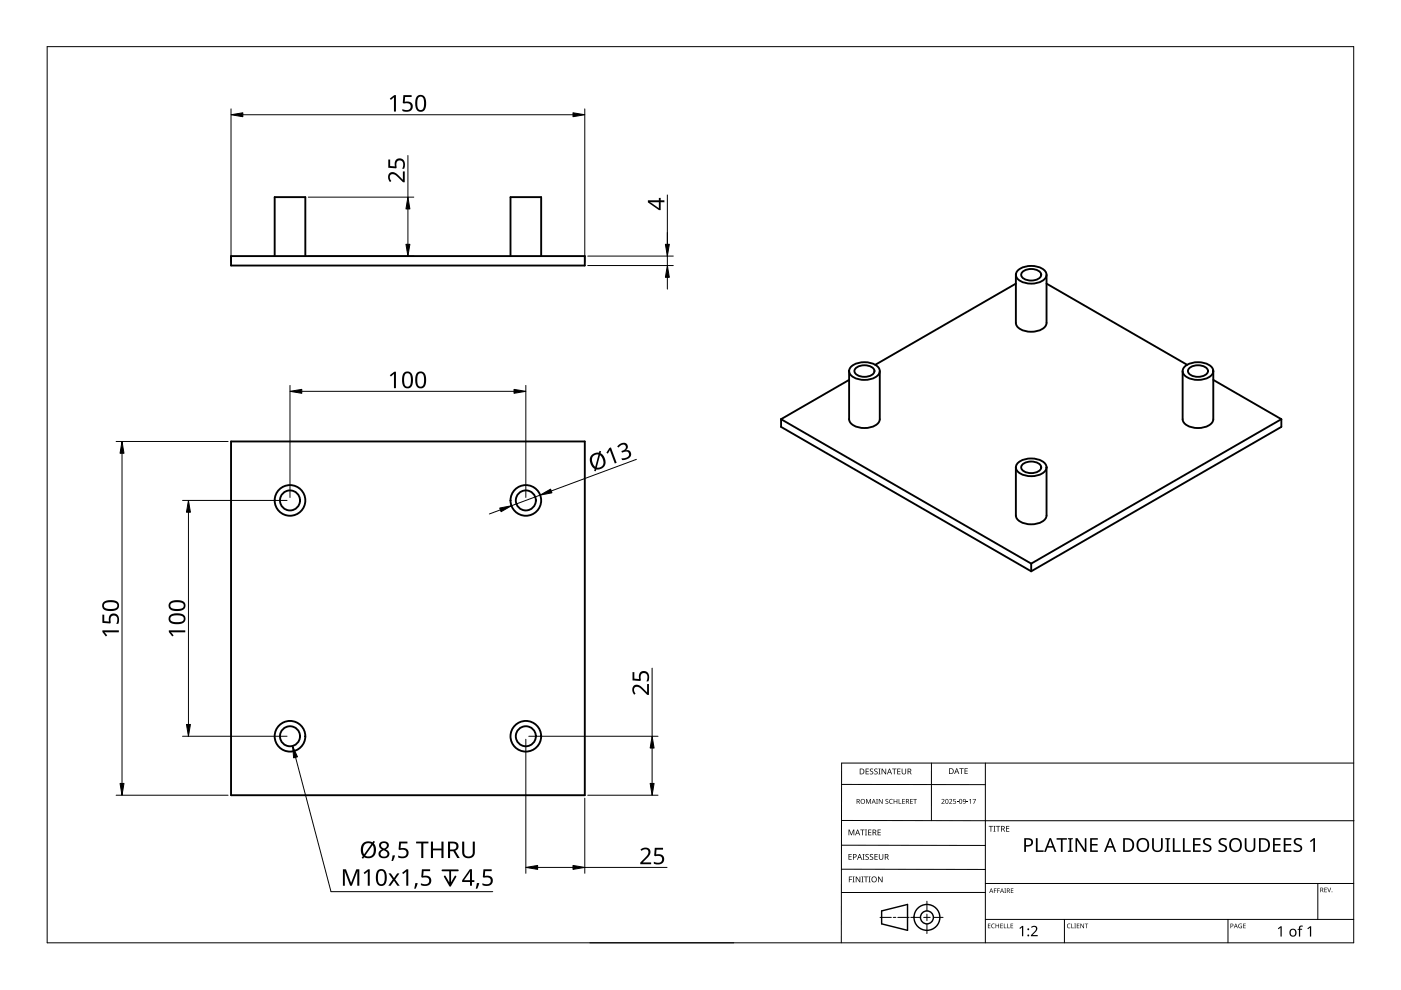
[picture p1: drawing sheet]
<svg xmlns="http://www.w3.org/2000/svg" width="297mm" height="210mm" viewBox="0 0 297 210" stroke-linecap="round" stroke-linejoin="round" font-family="sans-serif">
<g fill="none" stroke="#000" stroke-width=".4">
<path d="M49 54.3h75v2h-75zM58.2 54.3v-12.5h6.5v12.5M108.2 54.3v-12.5h6.5v12.5M215.4 58.3v10.2a2.48 2.48 0 0 0 2.5 1.8 3.9 3.9 0 0 0 3.9-1.4l.1-10.6M215.7 57.4a4.6 4.6 0 0 1 5.9 0 1.44 1.44 0 0 1-.9 2.3 4.7 4.7 0 0 1-5-.6 1.2 1.2 0 0 1 0-1.7zM216.8 57.6a2.91 2.91 0 0 1 3.9 .3 1.32 1.32 0 0 1-1.5 1.5 2.25 2.25 0 0 1-2.7-1.1zM180 78.7v10.2a2.48 2.48 0 0 0 2.5 1.8 3.9 3.9 0 0 0 3.9-1.4l.1-10.6M180.4 77.8a4.6 4.6 0 0 1 5.8 0 1.44 1.44 0 0 1-.9 2.3 4.7 4.7 0 0 1-4.9-.6 1.2 1.2 0 0 1 0-1.7zM181.4 78.1a2.91 2.91 0 0 1 3.9 .2 1.32 1.32 0 0 1-1.5 1.6 2.25 2.25 0 0 1-2.6-1.2zM215.4 60.1l-29.8 17.2M221.9 60.1l29.8 17.2M250.7 78.7v10.2a2.48 2.48 0 0 0 2.5 1.8 3.9 3.9 0 0 0 4-1.4v-10.6"/>
<path d="M251.1 77.8a4.6 4.6 0 0 1 5.8 0 1.44 1.44 0 0 1-.9 2.3 4.7 4.7 0 0 1-4.9-.6 1.2 1.2 0 0 1 0-1.7zM252.2 78.1a2.91 2.91 0 0 1 3.8 .2 1.32 1.32 0 0 1-1.4 1.6 2.25 2.25 0 0 1-2.7-1.2zM49 93.6h75v75h-75zM165.6 88.9v1.6l53 30.6M165.6 88.9l53 30.6M180 80.5l-14.4 8.4M215.4 99.1v10.2a2.48 2.48 0 0 0 2.5 1.8 3.9 3.9 0 0 0 3.9-1.4l.1-10.6M215.7 98.3a4.6 4.6 0 0 1 5.9 0 1.44 1.44 0 0 1-.9 2.2 4.7 4.7 0 0 1-5-.6 1.2 1.2 0 0 1 0-1.6zM216.8 98.5a2.91 2.91 0 0 1 3.9 .3 1.32 1.32 0 0 1-1.5 1.5 2.25 2.25 0 0 1-2.7-1.2zM257.2 80.5l14.5 8.4M271.7 88.9l-53.1 30.6M271.7 88.9v1.6l-53.1 30.6"/>
<path d="M218.6 119.5v1.6"/>
<circle cx="61.5" cy="106.1" r="2.13"/>
<circle cx="61.5" cy="106.1" r="3.3"/>
<circle cx="111.5" cy="106.1" r="2.13"/>
<circle cx="111.5" cy="106.1" r="3.3"/>
<circle cx="61.5" cy="156.1" r="3.3"/>
<circle cx="61.5" cy="156.1" r="2.13"/>
<circle cx="111.5" cy="156.1" r="3.3"/>
<circle cx="111.5" cy="156.1" r="2.13"/>
</g>
<path d="M10 9.9h277v190h-277z" fill="none" stroke="#000" stroke-width=".21"/>
<g fill="none" stroke="#000" stroke-width=".21">
<path d="M178.4 179.2l30.5 .1M178.4 166.3l30.5 .1M178.5 174h108.6M197.5 161.8v12.2M208.9 161.8v38.1M287 161.8h-108.6v38.1M125.1 199.9h30.5M178.4 184.3h30.5M186.6 194.5h2.4M189.4 194.5h.5M190.4 194.5h2.4M193.1 194.5h2.1"/>
<path d="M195.8 194.5h1.4M196.5 191.1v2M196.5 193.8v1.4M196.5 195.9v2M197.9 194.5h2.1M208.9 189.2h-30.5M208.9 187.3h78.1M208.9 194.9h78.1M225.7 194.9v5M260.4 194.9v5M279.4 187.3v7.6"/>
</g>
<g fill="none" stroke="#000" stroke-width=".3">
<path d="M186.9 193.1l5.5-1.3v5.5l-5.5-1.4z"/>
<circle cx="196.5" cy="194.5" r="1.37"/>
<circle cx="196.5" cy="194.5" r="2.74"/>
</g>
<g fill="#000">
<path d="M179.9 175.9h.2l.4 1 .4-1h.2v1.2h-.1v-1.1l-.4 1.1h-.2l-.4-1.1 .1 1.1h-.2zM182.4 175.9h.9v.1h-.4v1.1h-.1v-1.1h-.4zM183.4 175.9h.4l-.1 .1v1l.1 .1h-.4l.1-.1v-1zM183.6 169.4h.2l.3 .8 .4-.8h.2v1h-.2v-.9l-.4 .9-.4-.9 .1 .9h-.2zM183.5 163h.7v.1h-.5v.4h.5v.1h-.5v.4h.5v.2h-.7zM184.1 175.9h.6v.1h-.5v.4h.5v.1h-.5v.5h.5v.1h-.6zM184.5 163.1l.4-.2 .2 .1v.1a.25 .25 0 0 0-.4-.1 .25 .25 0 0 0 0 .4 .4 .4 0 0 1 .5 .3 .4 .4 0 0 1-.3 .5 .4 .4 0 0 1-.5-.2h.1a.27 .27 0 0 0 .4 .1 .27 .27 0 0 0-.1-.4l-.3-.3zM185.4 163.1l.4-.2 .3 .1-.1 .1a.25 .25 0 0 0-.4-.1 .25 .25 0 0 0 0 .4 .4 .4 0 0 1 .5 .3 .4 .4 0 0 1-.3 .5 .4 .4 0 0 1-.5-.2h.1a.27 .27 0 0 0 .4 .1 .27 .27 0 0 0 0-.4l-.4-.3zM185.8 169.4h.3l-.1 .1v.8l.1 .1h-.3l.1-.1zM186.2 163h.5l-.2 .1v1l.2 .1h-.5l.2-.1v-1zM186.1 175.9h.6v.1h-.5v.4h.5v.1h-.5v.5h.5v.1h-.6zM186.3 169.4h.2l.5 .8v-.8h.1v1h-.1l-.6-.8v.8h-.1z"/>
<path d="M186.9 163h.2l.6 1v-1h.2v1.2h-.2l-.6-1v1h-.2zM187.8 169.5l.3-.1h.2v.2a.25 .25 0 0 0-.3-.1 .25 .25 0 0 0-.1 .3 .25 .25 0 0 0 .3 .1 .32 .32 0 0 1 0 .5 .32 .32 0 0 1-.5-.1 .25 .25 0 0 0 .4 .1 .25 .25 0 0 0 0-.4l-.3-.2zM188.6 169.5l.4-.1h.3l-.1 .2a.41 .41 0 0 0-.6 .3 .41 .41 0 0 0 .6 .4 .48 .48 0 0 1-.6-.1 .48 .48 0 0 1 0-.7zM189.1 163h1v.1h-.4v1.1h-.2v-1.1h-.4zM189.5 169.4h.1v.4h.5v-.4h.1v1h-.1v-.5h-.5v.5h-.1zM190.5 169.4h.2v.9h.4v.1h-.6zM190.2 163h.7v.1h-.5v.4h.5v.1h-.5v.4h.5v.2h-.7zM191.3 169.4h.5v.1h-.4v.3h.4v.1h-.4v.4h.4v.1h-.5zM191.2 163h.1v.8a.32 .32 0 0 0 .3 .3 .32 .32 0 0 0 .4-.4v-.7h.1v.7a.47 .47 0 0 1-.5 .5 .47 .47 0 0 1-.4-.5zM193 169.4h.5v.1h-.4v.3h.4v.1h-.4v.4h.4v.1h-.5zM193.6 169.4h.8v.1h-.3v.9h-.2v-.9h-.3zM199.6 169.5a.37 .37 0 0 1 .6 0 .37 .37 0 0 1-.2 .6l-.2 .2h.5v.1h-.7l.3-.4a.27 .27 0 0 0 .2-.3 .27 .27 0 0 0-.4-.1z"/>
<path d="M201.2 169.5a.37 .37 0 0 1 .6 0 .37 .37 0 0 1-.2 .6l-.2 .2h.5v.1h-.7l.3-.4a.27 .27 0 0 0 .3-.3 .27 .27 0 0 0-.5-.1zM202.1 169.4h.5v.1h-.4v.3a.34 .34 0 0 1 .5 .2 .34 .34 0 0 1-.2 .4 .34 .34 0 0 1-.4-.1 .29 .29 0 0 0 .4 0 .29 .29 0 0 0 0-.4 .29 .29 0 0 0-.4 0zM202.9 170l.3 .1zM203.4 162.9h.9v.1h-.4v1.1h-.1v-1.1h-.4zM204.9 170l.4 .1zM204.5 162.9h.7v.1h-.5v.4h.4v.1h-.4v.5h.5v.1h-.7zM205.5 169.6l.4-.2v1h-.2v-.9zM206.2 169.4h.7l-.4 1h-.1l.4-.9h-.6zM209.6 175.1h.9v.2h-.3v1h-.2v-1h-.4zM210.6 175.1h.5l-.2 .1v1l.2 .1h-.5l.2-.1v-1zM211.2 175.1h.9v.2h-.4v1h-.2v-1h-.3zM213.3 175.1h.7v.2h-.5v.3h.5v.2h-.5v.4h.5v.1h-.7z"/>
<path d="M244.3 177.7h.3v1.9a.76 .76 0 0 0 .8 .7 .76 .76 0 0 0 .8-.7v-1.9h.3v1.9a1.12 1.12 0 0 1-1.1 1.1 1.12 1.12 0 0 1-1.1-1.1zM255.2 178a1.38 1.38 0 0 1 1.6-.2l-.1 .3-.4-.1a.55 .55 0 0 0-.9 .3 .55 .55 0 0 0 .7 .7 .88 .88 0 0 1 .7 1.1 .88 .88 0 0 1-1.2 .6l-.6-.2v-.3h.2a.82 .82 0 0 0 1.3-.3l-.1-.4-.5-.2a.88 .88 0 0 1-.7-1.3zM258.5 178a1.38 1.38 0 0 1 1.6-.2l-.1 .3-.4-.1a.55 .55 0 0 0-.9 .3 .55 .55 0 0 0 .7 .7 .88 .88 0 0 1 .7 1.1 .88 .88 0 0 1-1.2 .6l-.6-.2v-.3h.2a.82 .82 0 0 0 1.3-.3l-.1-.4-.5-.2a.88 .88 0 0 1-.7-1.3zM263.9 177.7h.4v1.9a.76 .76 0 0 0 .7 .7 .76 .76 0 0 0 .8-.7v-1.9h.4v1.9a1.12 1.12 0 0 1-1.2 1.1 1.12 1.12 0 0 1-1.1-1.1zM274.4 178a1.38 1.38 0 0 1 1.6-.2l-.1 .3-.3-.1a.55 .55 0 0 0-.9 .3 .55 .55 0 0 0 .6 .7 .88 .88 0 0 1 .8 1.1 .88 .88 0 0 1-1.3 .6l-.5-.2v-.3h.2a.82 .82 0 0 0 1.2-.3l-.1-.4-.4-.2a.88 .88 0 0 1-.8-1.3zM180 185.8h.7v.2h-.6v.4h.5v.1h-.5v.6h-.1zM179.9 181.1h.7v.1h-.5v.4h.4v.1h-.4v.5h.5v.1h-.7zM180.8 185.8h.4l-.1 .2v.9l.1 .2h-.4l.1-.2v-.9zM181.4 185.8h.2l.7 1.1v-1.1h.1v1.3h-.2l-.6-1v1h-.2zM182.6 185.8h.5l-.2 .2v.9l.2 .2h-.5l.2-.2v-.9zM182.9 181.1h.4l-.1 .1v1l.1 .1h-.4l.1-.1v-1zM183.2 185.8h.9v.2h-.4v1.1h-.2v-1.1h-.3z"/>
<path d="M183.5 181.2l.5-.1h.2v.2a.25 .25 0 0 0-.4-.1 .25 .25 0 0 0 0 .4 .4 .4 0 0 1 .4 .3 .4 .4 0 0 1-.2 .4 .4 .4 0 0 1-.5-.2 .27 .27 0 0 0 .5 .1 .27 .27 0 0 0-.1-.4l-.4-.3zM184.2 185.8h.4l-.1 .2v.9l.1 .2h-.4l.1-.2v-.9zM184.5 181.2l.4-.1h.2v.2a.25 .25 0 0 0-.4-.1 .25 .25 0 0 0 0 .4 .4 .4 0 0 1 .5 .3 .4 .4 0 0 1-.3 .4 .4 .4 0 0 1-.5-.2h.1a.27 .27 0 0 0 .4 .1 .27 .27 0 0 0-.1-.4l-.3-.3zM185.4 181.1h.7v.1h-.5v.4h.5v.1h-.5v.5h.5v.1h-.7zM186.2 185.8h.1l.7 1.1v-1.1h.1v1.3h-.2l-.6-1v1h-.1zM186.3 181.1h.2v.8a.32 .32 0 0 0 .3 .3 .32 .32 0 0 0 .3-.3v-.8h.2v.8a.47 .47 0 0 1-.5 .4 .47 .47 0 0 1-.5-.4zM209.5 195.8h.5l-.4 .1v.3h.4l-.4 .1v.4l.4 .1h-.5zM210.3 196l.3-.2 .3 .1v.1a.39 .39 0 0 0-.6 .3 .39 .39 0 0 0 .6 .4 .46 .46 0 0 1-.7-.1 .46 .46 0 0 1 .1-.6zM210.7 188.4h.6l-.4 .1v.3h.4l-.4 .1v.4h-.2zM211.4 188.4h.6l-.4 .1v.3h.4l-.4 .1v.4h-.2zM211.1 195.8h.1v.4h.5v-.4h.1v1h-.1v-.5h-.5v.5h-.1zM212.1 195.8h.5l-.4 .1v.3h.4l-.4 .1v.4l.4 .1h-.5z"/>
<path d="M212.8 195.8h.2v.9l.4 .1h-.6zM212.9 188.4h.4l-.1 .1 .1 .8h-.4l.2-.1zM213.6 195.8h.1v.9l.4 .1h-.5zM214.3 195.8h.5l-.4 .1v.3h.4l-.4 .1v.4l.4 .1h-.5zM214.3 188.4h.6l-.5 .1v.3h.4l-.4 .1v.3l.5 .1h-.6zM216.1 196.8l.6-.5h.2v2.2h-.2v-1.9l-.4 .4zM219.6 177.7h.4v2.6h1.3v.3h-1.7zM218.6 196.5a.76 .76 0 0 1 1.2 0 .76 .76 0 0 1-.3 1.2l-.6 .6h1.1v.2h-1.4v-.2l.8-.8a.52 .52 0 0 0 .2-.8 .52 .52 0 0 0-.9 0zM224 177.7h2.2v.3h-.9v2.6h-.4v-2.6h-.9zM226.3 196l.4-.2 .3 .1-.1 .1a.39 .39 0 0 0-.6 .3 .39 .39 0 0 0 .6 .4 .46 .46 0 0 1-.6-.1 .46 .46 0 0 1 0-.6zM227.1 195.8h.2v.9l.4 .1h-.6zM226.4 177.7h1.1v.2l-.4 .1v2.3l.4 .1v.2h-1.1v-.2l.4-.1v-2.3l-.4-.1z"/>
<path d="M227.8 195.8h.3l-.1 .1 .1 .9h-.3l.1-.1zM228.3 195.8h.5l-.4 .1v.3h.4l-.4 .1v.4l.4 .1h-.5zM229.1 195.8h.1l.5 .8v-.8h.1v1h-.1l-.5-.8v.8h-.1zM228 177.7h.5l1.5 2.4v-2.4h.3v2.9h-.4l-1.6-2.4 .1 2.4h-.4zM230 195.8h.7l-.3 .1v.9h-.1v-.9zM231.1 177.7h1.7v.3h-1.3v.9h1.2v.4h-1.2v1h1.3v.3h-1.7zM247 177.7h1.1v.2l-.3 .1v2.3l.3 .1v.2h-1.1v-.2l.4-.1v-2.3l-.4-.1zM248.7 177.7h.3v2.6h1.3v.3h-1.6zM250.8 177.7h.4v2.6h1.2v.3h-1.6zM252.9 177.7h1.7v.3h-1.3v.9h1.2v.4h-1.2v1h1.3v.3h-1.7zM262.7 196l.6-.1-.1 .1a.4 .4 0 0 0-.5 .3 .4 .4 0 0 0 .5 .4v-.3l-.2-.1h.3v.5a.53 .53 0 0 1-.7-.1 .53 .53 0 0 1 .1-.7zM263.6 195.8h.5l-.4 .1v.3h.4l-.4 .1v.4l.4 .1h-.5z"/>
<path d="M269.9 177.7h1.6v.3h-1.2v.9h1.2v.4h-1.2v1h1.2v.3h-1.6zM270.9 196.8l.6-.4h.2v2.2h-.2v-1.9l-.4 .3zM272.2 177.7h1.6v.3h-1.3v.9h1.2v.4h-1.2v1h1.3v.3h-1.6zM275.5 196.4l.7-.1v.2h-.4l-.1 .2v.2h.4v.2h-.4v1.5h-.3v-1.5h-.3l.3-.2zM277.2 196.8l.6-.4h.2v2.2h-.3v-1.9l-.4 .3zM277.7 178.3l.8-.6h.3v2.9h-.4l.1-2.5-.6 .5zM280.8 188.2h.5l-.4 .1v.3h.4l-.4 .1v.4l.4 .1h-.5zM281.4 188.2h.1l.3 .8 .3-.8h.1l-.3 1h-.1z"/>
<path d="M181.6 169.4h.3a.29 .29 0 0 1 .4 .2 .29 .29 0 0 1-.2 .4l.3 .4h-.2l-.2-.4h-.2v.4h-.2zM181.8 169.5v.4h.1a.2 .2 0 0 0 .2-.2 .2 .2 0 0 0-.2-.2z"/>
<path d="M181.8 175.9h.1l.5 1.2h-.2l-.1-.4h-.5l-.2 .4h-.1zM181.8 176l-.2 .6h.4z"/>
<path d="M182.3 163h.4a.61 .61 0 0 1 .6 .6 .61 .61 0 0 1-.7 .6h-.3zM182.4 163.1v.9h.2a.48 .48 0 0 0 .5-.4 .48 .48 0 0 0-.5-.5z"/>
<path d="M182.4 169.9a.51 .51 0 0 1 1 0 .51 .51 0 0 1-1 0zM182.6 169.9a.4 .4 0 0 0 .8 0 .4 .4 0 0 0-.8 0z"/>
<path d="M185 175.9h.3a.35 .35 0 0 1 .5 .2 .35 .35 0 0 1-.3 .5l.4 .5h-.2l-.3-.5h-.2v.5h-.2zM185.2 176v.5h.1a.23 .23 0 0 0 .3-.3 .23 .23 0 0 0-.3-.2z"/>
<path d="M185.2 169.4l.5 1-.3-.3h-.4l-.2 .3zM185.2 169.5l-.1 .5h.3z"/>
<path d="M188.5 163h.2l.4 1.2h-.1l-.2-.4h-.5l-.1 .4h-.2zM188.6 163.1l-.2 .6h.4z"/>
<path d="M192.1 169.4h.3a.29 .29 0 0 1 .3 .2 .29 .29 0 0 1-.2 .4l.3 .4h-.1l-.3-.4h-.2v.4h-.1zM192.2 169.5v.4h.2a.2 .2 0 0 0 .2-.2 .2 .2 0 0 0-.3-.2z"/>
<path d="M192.4 163h.4a.35 .35 0 0 1 .4 .2 .35 .35 0 0 1-.2 .4l.3 .6h-.2l-.3-.5h-.2v.5h-.2zM192.6 163.1v.4h.2a.23 .23 0 0 0 .3-.2 .23 .23 0 0 0-.3-.2z"/>
<path d="M200.5 169.5l.4-.1 .2 .2v.5l-.2 .3h-.3l-.2-.2zM200.6 169.6v.1a.37 .37 0 0 0-.1 .4 .37 .37 0 0 0 .4 .2 .4 .4 0 0 0 .1-.5 .4 .4 0 0 0-.4-.2z"/>
<path d="M201.2 162.9h.4a.61 .61 0 0 1 .6 .6 .61 .61 0 0 1-.6 .6h-.4zM201.4 163v1h.1a.48 .48 0 0 0 .5-.5 .48 .48 0 0 0-.4-.5z"/>
<path d="M202.8 162.9h.1l.5 1.2h-.2l-.1-.4h-.5l-.1 .4h-.2zM202.8 163l-.1 .6h.3z"/>
<path d="M203.5 169.5l.3-.1 .2 .2v.5l-.2 .3h-.3l-.1-.2zM203.5 169.6v.1a.37 .37 0 0 0-.1 .4 .37 .37 0 0 0 .4 .2 .4 .4 0 0 0 .1-.5 .4 .4 0 0 0-.4-.2z"/>
<path d="M204.2 169.5a.49 .49 0 0 1 .6 .4 .49 .49 0 0 1-.4 .5l-.2-.1h.4l.1-.4a.32 .32 0 0 1-.5 .1 .32 .32 0 0 1 0-.5zM204.3 169.7a.22 .22 0 0 0 .4 0 .22 .22 0 0 0-.4 0z"/>
<path d="M212.3 175.1h.3a.35 .35 0 0 1 .4 .3 .35 .35 0 0 1-.2 .4l.3 .5h-.2l-.3-.5h-.2v.5h-.1zM212.4 175.2v.5h.2a.23 .23 0 0 0 .3-.2 .23 .23 0 0 0-.3-.3z"/>
<path d="M217.2 177.7h.7a.92 .92 0 0 1 1.1 .9 .92 .92 0 0 1-1.1 .9h-.4v1.1h-.3zM217.5 178v1.2a.73 .73 0 0 0 .8-.1 .73 .73 0 0 0 .3-.8l-.4-.2z"/>
<path d="M238.1 177.7h.9a1.46 1.46 0 0 1 1.5 1.5 1.46 1.46 0 0 1-1.6 1.4h-.8zM238.5 178v2.3h.4a1.14 1.14 0 0 0 1.2-1.1 1.14 1.14 0 0 0-1.1-1.2z"/>
<path d="M241.3 178.1a1.44 1.44 0 0 1 1.9-.2 1.44 1.44 0 0 1 .4 1.9 1.39 1.39 0 0 1-1.9 .8 1.39 1.39 0 0 1-.7-1.9zM241.7 178.2a1.23 1.23 0 0 0 .5 2.1 1.23 1.23 0 0 0 1.1-.9 1.23 1.23 0 0 0-.6-1.3l-.6-.1z"/>
<path d="M261 178.1a1.44 1.44 0 0 1 1.8-.2 1.44 1.44 0 0 1 .4 1.9 1.39 1.39 0 0 1-1.8 .8 1.39 1.39 0 0 1-.7-1.9zM261.3 178.2a1.23 1.23 0 0 0 .5 2.1 1.23 1.23 0 0 0 1.1-.9 1.23 1.23 0 0 0-.5-1.3l-.7-.1z"/>
<path d="M266.9 177.7h.9a1.46 1.46 0 0 1 1.5 1.5 1.46 1.46 0 0 1-1.6 1.4h-.8zM267.3 178v2.3h.4a1.14 1.14 0 0 0 1.2-1.1 1.14 1.14 0 0 0-1.1-1.2z"/>
<path d="M180.8 181.1h.4a.41 .41 0 0 1 .4 .5 .41 .41 0 0 1-.6 .2v.5h-.2zM181 181.2v.5a.29 .29 0 0 0 .5-.3 .29 .29 0 0 0-.5-.2z"/>
<path d="M182.2 181.1h.1l.5 1.2h-.2l-.1-.4h-.5l-.1 .4h-.2zM182.3 181.2l-.2 .6h.3z"/>
<path d="M184.7 186.5a.61 .61 0 0 1 1.2 0 .61 .61 0 0 1-1.2 0zM184.9 186.5a.45 .45 0 0 0 .9 0 .45 .45 0 0 0-.9 0z"/>
<path d="M187.6 181.1h.3a.35 .35 0 0 1 .5 .2 .35 .35 0 0 1-.3 .4l.4 .6h-.2l-.3-.5h-.3v.5h-.1zM187.7 181.2v.5h.2a.23 .23 0 0 0 .3-.3 .23 .23 0 0 0-.3-.2z"/>
<path d="M210.1 188.4l.5 .9-.2-.3h-.4l-.3 .3zM210.2 188.5l-.2 .4h.3z"/>
<path d="M212.4 188.4l.5 .9-.3-.3h-.3l-.3 .3zM212.4 188.5l-.1 .4h.3z"/>
<path d="M213.5 188.4h.2a.28 .28 0 0 1 .4 .2 .28 .28 0 0 1-.2 .3l.3 .4-.4-.4h-.2v.4h-.1zM213.6 188.5v.3h.1a.19 .19 0 0 0 .3-.2 .19 .19 0 0 0-.3-.1z"/>
<path d="M222.5 177.7h.3l1.2 2.9h-.4l-.4-.9h-1.1l-.4 .9h-.3zM222.7 178.1l-.5 1.3h.9z"/>
<path d="M235.2 177.7h.3l1.2 2.9h-.4l-.4-.9h-1.1l-.4 .9h-.3zM235.4 178.1l-.5 1.3h.9z"/>
<path d="M260.9 195.8h.2a.32 .32 0 0 1 .4 .4 .32 .32 0 0 1-.5 .2v.4h-.1zM261 195.9v.4a.24 .24 0 0 0 .4-.2 .24 .24 0 0 0-.4-.2z"/>
<path d="M262 195.8l.4 1-.2-.3h-.4l-.2 .3zM262 196l-.1 .4h.3z"/>
<path d="M273.6 197.1a.82 .82 0 0 1 1.2 .1 .82 .82 0 0 1-.2 1.2 .82 .82 0 0 1-1.2-.4zM273.8 197.2a.6 .6 0 0 0-.1 .8 .6 .6 0 0 0 .8 .2l.1-.3a.53 .53 0 0 0-.1-.6 .53 .53 0 0 0-.7-.1z"/>
<path d="M279.9 188.2h.3a.28 .28 0 0 1 .3 .2 .28 .28 0 0 1-.1 .3l.2 .5-.3-.4h-.2v.4h-.2zM280.1 188.3v.4h.1a.19 .19 0 0 0 .2-.2 .19 .19 0 0 0-.2-.2z"/>
<circle cx="218" cy="198.3" r=".2"/>
<circle cx="218" cy="197" r=".2"/>
<circle cx="282.4" cy="189.1" r=".09"/>
</g>
<g fill="none" stroke="#000" stroke-width=".21">
<path d="M49 23.1v32.6M51.5 24.3h70M86.5 33v8.8M124 23.1v32.6M65.4 54.3h22.3M65.4 41.8h22.3M86.5 44.3v7.5M124.6 54.3h18.1M124.6 56.3h18.1M141.5 41.3v15M141.5 58.8v2.5M24.6 93.6h23.8"/>
<path d="M25.9 96.1v70M61.5 81.7v23.8M64 83h45M111.5 81.7v23.8M134.9 97.4l-18 6.7M38.7 106.1h22.2M40 108.6v45M106.1 108.1l-2.3 .9M114.5 105l-6.1 2.2M38.7 156.1h22.2M111.5 156.7v28.5M112.1 156.1h27.4"/>
<path d="M138.3 141.7v14.4M138.3 158.6v7.5M24.6 168.6h23.8M124 169.2v16M124.6 168.6h14.9M114 183.9h7.5M124 183.9h17.4"/>
</g>
<g fill="#000" stroke="#000" stroke-width=".21">
<path d="M49 24.3l2.5-.4v.8zM121.5 23.9l2.5 .4-2.5 .4zM86.5 41.8l.4 2.5h-.8zM86.1 51.8h.8l-.4 2.5zM141.5 56.3l.4 2.5h-.8zM141.1 51.8h.8l-.4 2.5zM25.9 93.6l.4 2.5h-.8zM61.5 83l2.5-.4v.8zM109 82.6l2.5 .4-2.5 .4zM40 106.1l.4 2.5h-.9zM106 107.7l2.4-.5-2.2 1.3zM114.5 105l2.2-1.3 .3 .8z"/>
<path d="M39.5 153.6h.9l-.4 2.5zM138.3 156.1l.4 2.5h-.9zM25.5 166.1h.8l-.4 2.5zM137.8 166.1h.9l-.4 2.5zM111.5 183.9l2.5-.4v.8zM121.5 183.5l2.5 .4-2.5 .4z"/>
</g>
<g fill="#000">
<path d="M82.3 33.8h.4v1.4l1 .1a1.17 1.17 0 0 1 1-1.7 1.17 1.17 0 0 1 1.1 1.6l-.1 .6h-.4a1.03 1.03 0 0 0 .2-1.1 1.03 1.03 0 0 0-.8-.7 .93 .93 0 0 0-.6 1.5l-.1 .2-1.7-.1zM82.6 20.9l1-.7h.3v3.5h-.4v-3.1l-.6 .6zM82.5 36.8a1.5 1.5 0 0 1 2.2 .6l.7 .7v-1.8h.4v2.3h-.3l-1.2-1.1a.98 .98 0 0 0-1.6-.2v.4l.3 .7-.3 .2a1.46 1.46 0 0 1-.2-1.8zM85.5 20.2h1.8v.4h-1.4l-.1 1a1.17 1.17 0 0 1 1.7 .9 1.17 1.17 0 0 1-1.6 1.2l-.6-.2v-.4a1.03 1.03 0 0 0 1.8-.5 .93 .93 0 0 0-1.5-.6l-.2-.2zM82.6 79.5l1-.7h.3v3.5h-.4v-3l-.6 .5zM129.2 95l.3-.1 1.2 3.2-.4 .2-1-2.9-.4 .8-.3-.2zM131 94.5a1.2 1.2 0 0 1 2.1-.1 .85 .85 0 0 1-.4 1.1 .93 .93 0 0 1 1.1 .6 .93 .93 0 0 1-.7 1.2l-1.2 .2-.1-.3a1.24 1.24 0 0 0 1.6-.9 .71 .71 0 0 0-1.2-.4l-.3 .1-.2-.4a.81 .81 0 0 0 .8-.3 .81 .81 0 0 0 0-.9 1.02 1.02 0 0 0-1.3 .5l-.3-.2zM21.7 130.3h.4v1.4l1 .1a1.17 1.17 0 0 1 1-1.7 1.17 1.17 0 0 1 1.1 1.6l-.1 .6h-.4a1.03 1.03 0 0 0-.6-1.8 .93 .93 0 0 0-.6 1.5l-.1 .2-1.7-.1zM21.7 133.6h3.5v.5l-3-.1 .5 .7-.3 .2-.7-.9zM35.8 133.6h3.5v.5l-3.1-.1 .6 .7-.3 .2-.7-.9zM134.1 142.5h.4v1.4l1 .1a1.17 1.17 0 0 1 1-1.7 1.17 1.17 0 0 1 1.1 1.5l-.2 .7h-.4a1.03 1.03 0 0 0-.5-1.8 .93 .93 0 0 0-.6 1.5l-.2 .2-1.6-.1zM134.3 145.5a1.5 1.5 0 0 1 2.2 .6l.7 .7v-1.8h.4v2.3h-.4l-1.1-1.1a.98 .98 0 0 0-1.6-.2l-.1 .4 .4 .7-.3 .2a1.47 1.47 0 0 1-.2-1.8z"/>
<path d="M84.6 178.4h1.8v.4h-1.4l-.1 1a1.17 1.17 0 0 1 1.7 1 1.17 1.17 0 0 1-1.6 1.2l-.6-.2v-.4a1.03 1.03 0 0 0 1.8-.5 .93 .93 0 0 0-1.5-.7l-.2-.1zM98 178.4h.4v2.3a.9 .9 0 0 0 .9 .9 .9 .9 0 0 0 .9-.9v-2.3h.5v2.3a1.34 1.34 0 0 1-1.4 1.3 1.34 1.34 0 0 1-1.3-1.3zM72.7 184.3h.7l1 2.9 1.1-2.9h.7v3.5h-.4v-3.1l-1.2 3.1h-.4l-1.1-3.1v3.1h-.4zM77.1 185l.9-.7h.4v3.5h-.4v-3l-.7 .5zM82.4 185.2h.5l.6 1 .7-1h.5l-.9 1.3 .9 1.3h-.4l-.8-1-.7 1h-.5l1-1.3zM83.2 181.4h.5l-.4 1.2h-.3zM85.3 185l.9-.7h.4v3.5h-.5l.1-3-.7 .5zM88.1 187.2l.5 .1-.5 1.1h-.3zM88.2 178.4h2.6v.4h-1v3.1h-.5v-3.1h-1.1zM89.4 184.3h1.8v.4h-1.4l-.1 1a1.17 1.17 0 0 1 1.8 1 1.17 1.17 0 0 1-1.6 1.1l-.7-.1v-.4a1.03 1.03 0 0 0 1.8-.6 .93 .93 0 0 0-1.5-.6l-.2-.1zM91.4 178.4h.4v1.5h1.8v-1.5h.4v3.5h-.4v-1.6h-1.8v1.6h-.4zM93.7 184.4l3.4-.1a.19 .19 0 0 1 .2 .2 .19 .19 0 0 1-.2 .2h-1.5v2.4l.8-1.4h.3l.1 .2-1.4 2.1-1.3-2.2 .1-.1h.2l.8 1.4v-2.4h-1.5z"/>
<path d="M101.1 187.2l.5 .1-.4 1.1h-.3zM102.5 184.3h1.7v.4h-1.3l-.1 1a1.17 1.17 0 0 1 1.7 1 1.17 1.17 0 0 1-1.6 1.1l-.6-.1v-.4a1.03 1.03 0 0 0 1 .2 1.03 1.03 0 0 0 .8-.8 .93 .93 0 0 0-1.5-.6l-.2-.1zM135.8 180.1a1.16 1.16 0 0 1 1.3-.4 1.16 1.16 0 0 1 .8 1.2l-.3 .6-1.3 1.3h1.8v.4h-2.4v-.3l1.2-1.1a.98 .98 0 0 0 .2-1.7h-.5l-.6 .3zM138.8 179.8h1.8v.3h-1.4l-.1 1.1a1.17 1.17 0 0 1 1.7 .9 1.17 1.17 0 0 1-1.6 1.2l-.6-.2v-.4a1.03 1.03 0 0 0 1.1 .3 1.03 1.03 0 0 0 .7-.8 .93 .93 0 0 0-1.5-.7l-.2-.1z"/>
<path d="M88.5 20.4a1.16 1.16 0 0 1 1.3-.1 1.16 1.16 0 0 1 .5 1.2 1.69 1.69 0 0 1-1 2.2 1.27 1.27 0 0 1-1.3-1.6l.1-1.1zM88.7 20.7a2.16 2.16 0 0 0 .3 2.6 .82 .82 0 0 0 .9-1 1.35 1.35 0 0 0-.7-1.8z"/>
<path d="M137.4 42.5h2.3v-.5h.4v.5h.8v.4h-.8v1.7h-.4l-2.3-1.7zM137.8 42.9l1.9 1.2v-1.2z"/>
<path d="M85.7 79a1.16 1.16 0 0 1 1.3-.1 1.16 1.16 0 0 1 .5 1.2 1.69 1.69 0 0 1-1 2.2 1.27 1.27 0 0 1-1.3-1.5l.2-1.2zM85.9 79.3a2.16 2.16 0 0 0 .3 2.7 .82 .82 0 0 0 .9-1.1 1.35 1.35 0 0 0-.7-1.8z"/>
<path d="M88.5 79a1.16 1.16 0 0 1 1.3-.1 1.16 1.16 0 0 1 .5 1.2 1.69 1.69 0 0 1-1 2.2 1.27 1.27 0 0 1-1.3-1.5l.1-1.2zM88.7 79.3a2.16 2.16 0 0 0 .3 2.7 .82 .82 0 0 0 .9-1.1 1.35 1.35 0 0 0-.7-1.8z"/>
<path d="M125.4 96.5l.1-.1a1.92 1.92 0 0 1 1.5-.4l.1-.4 .3 .1-.1 .4a1.81 1.81 0 0 1 1.1 2 1.81 1.81 0 0 1-1.8 1.5l-.2-.1-.1 .4-.3-.1 .1-.4a2.13 2.13 0 0 1-.7-2.9zM127.2 96.5l-.7 2.6a1.23 1.23 0 0 0 1.4-.6 1.23 1.23 0 0 0-.2-1.4zM125.8 96.7a1.64 1.64 0 0 0 .4 2.3l.7-2.6h-.5z"/>
<path d="M21.9 127.7a2.6 2.6 0 0 1 3.2 .2 1.22 1.22 0 0 1-.2 1.3 1.22 1.22 0 0 1-1.2 .4 1.53 1.53 0 0 1-2-1.1zM22.2 127.9a.75 .75 0 0 0 0 1 .75 .75 0 0 0 .9 .2h1a.69 .69 0 0 0 .8-.7 .69 .69 0 0 0-.8-.7h-1.3z"/>
<path d="M36 130.5a2.6 2.6 0 0 1 3.2 .2 1.22 1.22 0 0 1-.2 1.3 1.22 1.22 0 0 1-1.3 .3 1.53 1.53 0 0 1-2-1zM36.3 130.7a.75 .75 0 0 0 0 1 .75 .75 0 0 0 .9 .2h1a.69 .69 0 0 0 .8-.7 .69 .69 0 0 0-.8-.7h-1.3z"/>
<path d="M36 127.7a2.6 2.6 0 0 1 3.2 .2 1.22 1.22 0 0 1-.2 1.3 1.22 1.22 0 0 1-1.3 .4 1.53 1.53 0 0 1-2-1.1zM36.3 127.9a.75 .75 0 0 0 0 1 .75 .75 0 0 0 .9 .2h1a.69 .69 0 0 0 .8-.7 .69 .69 0 0 0-.8-.7h-1.3z"/>
<path d="M80.5 178.7a1.03 1.03 0 0 1 1.3-.3 1.03 1.03 0 0 1 .6 1.2l-.6 .5a1 1 0 0 1 .7 1.3 1 1 0 0 1-1.3 .6 .94 .94 0 0 1-.9-.9 .94 .94 0 0 1 .7-1l-.2-.1a.88 .88 0 0 1-.3-1.3zM80.7 181a.69 .69 0 0 0 1.3 0 .69 .69 0 0 0-1.3 0zM80.8 179.3a.6 .6 0 0 0 1.2 0 .6 .6 0 0 0-1.2 0z"/>
<path d="M76.9 178.9l.5-.4a1.92 1.92 0 0 1 1.6 .1l.2-.3 .3 .2-.2 .3a1.81 1.81 0 0 1 .2 2.3 1.81 1.81 0 0 1-2.1 .7l-.2-.1-.2 .4-.3-.2 .2-.4a2.31 2.31 0 0 1 0-2.6zM79 179.2l-1.6 2.2a1.23 1.23 0 0 0 1.5-.1 1.23 1.23 0 0 0 .3-1.4zM77.3 179a1.93 1.93 0 0 0-.1 2.1l1.6-2.2-.8-.1z"/>
<path d="M80.1 184.5a1.16 1.16 0 0 1 1.3-.1 1.16 1.16 0 0 1 .6 1.2 1.69 1.69 0 0 1-1 2.2 1.27 1.27 0 0 1-1.3-1.5l.1-1zM80.4 184.8a2.16 2.16 0 0 0 .3 2.7 .82 .82 0 0 0 .9-1.1 1.35 1.35 0 0 0-.8-1.8z"/>
<path d="M95 178.4h.9a1 1 0 0 1 1.3 .7 1 1 0 0 1-.7 1.3l1 1.5h-.5l-.9-1.4h-.7v1.4h-.4zM95.4 178.8v1.3h.5a.67 .67 0 0 0 .9-.7 .67 .67 0 0 0-.9-.6z"/>
<path d="M99.6 184.3h.5v2.3h.5v.4h-.5v.8h-.5v-.8h-1.6v-.4zM99.7 184.8l-1.3 1.8h1.2z"/>
</g>
<path d="M62 158.2l1.1 2.3-.8 .2z" fill="#000" stroke="#000" stroke-width=".21"/>
<path d="M62 158.2l8.2 30.9h34.3" fill="none" stroke="#000" stroke-width=".21"/>
</svg>
